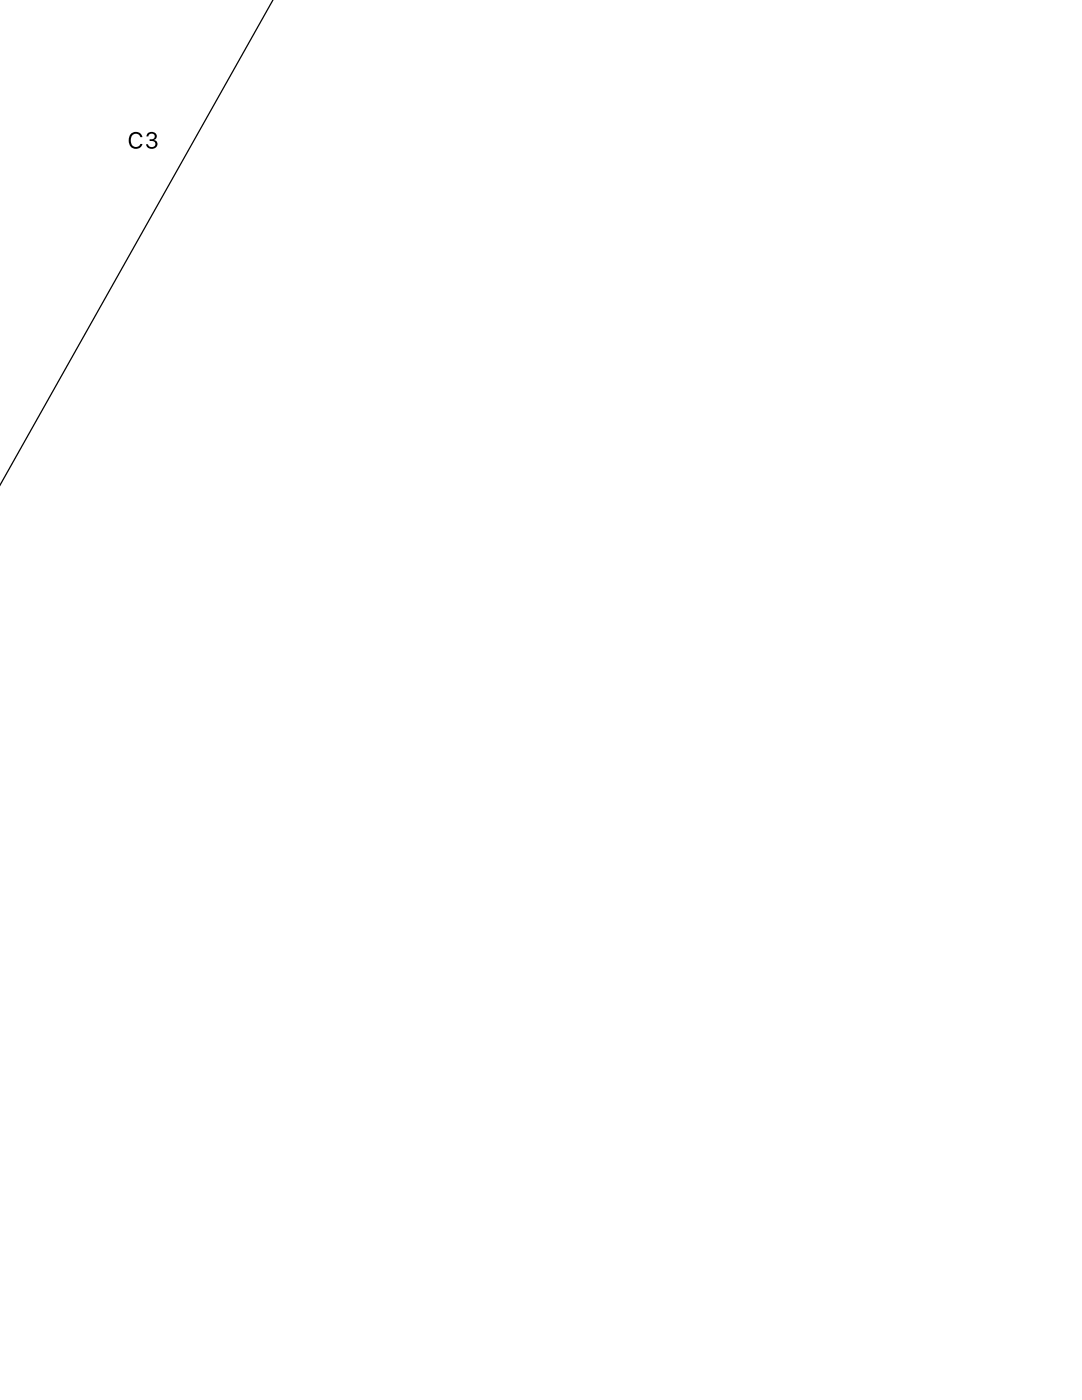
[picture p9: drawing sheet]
<svg xmlns="http://www.w3.org/2000/svg" width="216mm" height="279mm" viewBox="0 0 216 279" stroke-linecap="round" stroke-linejoin="round" font-family="sans-serif">
<path d="M54.5 -.1l-54.6 97" fill="none" stroke="#000" stroke-width=".25"/>
<path d="M26.1 26.8a1.77 1.77 0 0 0 1 2.9l.6-.1 .5-.4 .2-.5h-.4a1.02 1.02 0 0 1-1.3 .6 1.02 1.02 0 0 1-.6-1.3 1.01 1.01 0 0 1 .6-1.2 1.01 1.01 0 0 1 1.3 .6h.4a1.36 1.36 0 0 0-1-1 1.36 1.36 0 0 0-1.3 .4zM29.5 26.6l-.3 .6h.4a.61 .61 0 0 1 .6-.6 .61 .61 0 0 1 .6 .6 .61 .61 0 0 1-.5 .6h-.4v.3a.76 .76 0 0 1 .8 .1 .76 .76 0 0 1 .3 .7 .78 .78 0 0 1-.8 .5 .78 .78 0 0 1-.7-.6h-.3a1.12 1.12 0 0 0 1.3 .9 1.12 1.12 0 0 0 .8-1.3l-.6-.4a.89 .89 0 0 0 .5-1.2 .89 .89 0 0 0-1.2-.5z" fill-rule="evenodd" fill="#000"/>
</svg>
